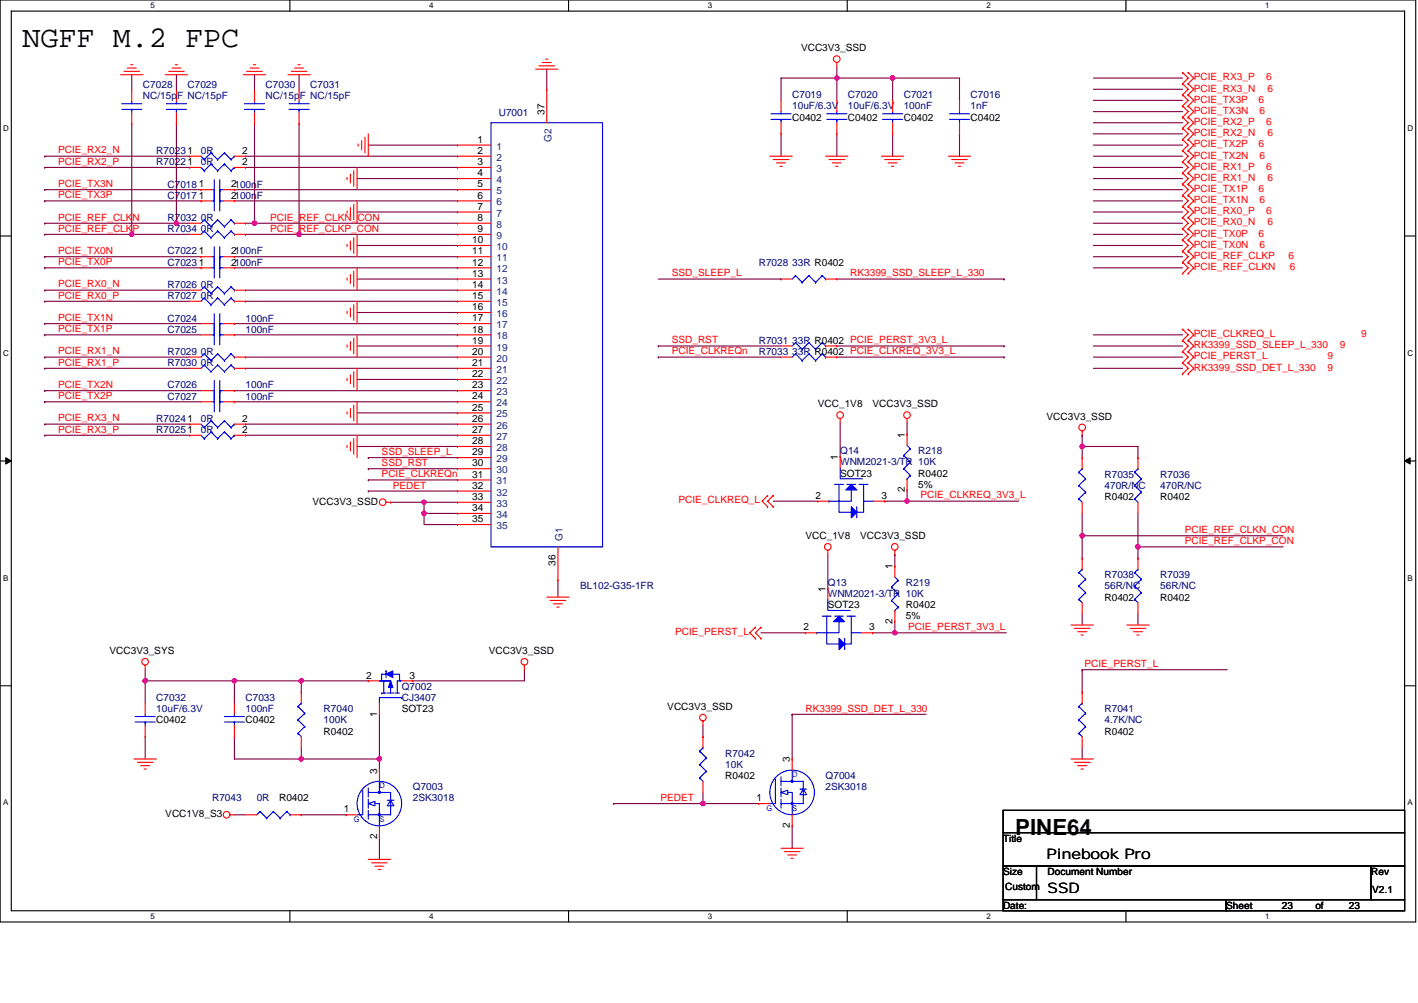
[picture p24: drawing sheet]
<svg xmlns="http://www.w3.org/2000/svg" width="297mm" height="210mm" viewBox="0 0 297 210" stroke-linecap="round" stroke-linejoin="round" font-family="sans-serif">
<defs><g id="words">
<text font-size="6.3" x="4.7" y="9.9">NGFF M.2 FPC</text>
<text font-size="4.7" x="212.7" y="174.9">PINE64</text>
<g font-size="3">
<text x="219.2" y="179.7">Pinebook Pro</text>
<text x="219.5" y="187">SSD</text>
</g>
<g font-size="2.1">
<text x="167.8" y="10.8">VCC3V3_SSD</text>
<text x="100.1" y="29.9">1</text>
<text x="114" y="24.1" transform="rotate(-90 114 24.1)">37</text>
<text x="165.9" y="25.3">C0402</text>
<text x="177.6" y="25.3">C0402</text>
<text x="189.3" y="25.3">C0402</text>
<text x="203.3" y="25.3">C0402</text>
<text x="50.7" y="34.6">2</text>
<text x="50.7" y="32.2">2</text>
<text x="100.1" y="32.2">2</text>
<text x="100.1" y="34.6">3</text>
<text x="48.4" y="39.2">2100nF</text>
<text x="48.4" y="41.6">2100nF</text>
<text x="100.1" y="36.9">4</text>
<text x="100.1" y="39.2">5</text>
<text x="100.1" y="41.6">6</text>
<text x="100.1" y="43.9">7</text>
<text x="100.1" y="46.2">8</text>
<text x="48.4" y="53.3">2100nF</text>
<text x="98.9" y="50.9">10</text>
<text x="98.9" y="53.3">11</text>
<text x="100.1" y="48.6">9</text>
<text x="48.4" y="55.6">2100nF</text>
<text x="98.9" y="55.6">12</text>
<text x="98.9" y="57.9">13</text>
<text x="98.9" y="60.3">14</text>
<text x="98.9" y="62.6">15</text>
<text x="98.9" y="64.9">16</text>
<text x="98.9" y="67.3">17</text>
<text x="98.9" y="69.6">18</text>
<text x="98.9" y="71.9">19</text>
<text x="98.9" y="74.3">20</text>
<text x="98.9" y="76.6">21</text>
<text x="98.9" y="79">22</text>
<text x="98.9" y="81.3">23</text>
<text x="98.9" y="83.6">24</text>
<text x="50.7" y="88.3">2</text>
<text x="98.9" y="86">25</text>
<text x="98.9" y="88.3">26</text>
<text x="171.3" y="85.3">VCC_1V8</text>
<text x="182.8" y="85.3">VCC3V3_SSD</text>
<text x="219.2" y="87.9">VCC3V3_SSD</text>
<text x="50.7" y="90.6">2</text>
<text x="98.9" y="93">28</text>
<text x="98.9" y="95.3">29</text>
<text x="98.9" y="90.6">27</text>
<text x="189.5" y="91.6" transform="rotate(-90 189.5 91.6)">1</text>
<text x="98.9" y="100">31</text>
<text x="98.9" y="97.6">30</text>
<text x="175.5" y="96.3" transform="rotate(-90 175.5 96.3)">1</text>
<text x="176" y="99.8">SOT23</text>
<text x="192.4" y="99.8">R0402</text>
<text x="65.5" y="105.6">VCC3V3_SSD</text>
<text x="98.9" y="107">34</text>
<text x="98.9" y="104.7">33</text>
<text x="98.9" y="102.3">32</text>
<text x="170.9" y="104.4">2</text>
<text x="184.6" y="104.4">3</text>
<text x="189.5" y="103" transform="rotate(-90 189.5 103)">2</text>
<text x="192.4" y="102.1">5%</text>
<text x="231.4" y="104.7">R0402</text>
<text x="243.1" y="104.7">R0402</text>
<text x="98.9" y="109.3">35</text>
<text x="168.7" y="112.9">VCC_1V8</text>
<text x="180.2" y="112.9">VCC3V3_SSD</text>
<text x="116.4" y="118.4" transform="rotate(-90 116.4 118.4)">36</text>
<text x="187" y="119.2" transform="rotate(-90 187 119.2)">1</text>
<text x="172.9" y="123.8" transform="rotate(-90 172.9 123.8)">1</text>
<text x="231.4" y="125.7">R0402</text>
<text x="243.1" y="125.7">R0402</text>
<text x="168.3" y="132">2</text>
<text x="173.4" y="127.4">SOT23</text>
<text x="182.1" y="132">3</text>
<text x="187" y="130.6" transform="rotate(-90 187 130.6)">2</text>
<text x="189.8" y="127.4">R0402</text>
<text x="189.8" y="129.7">5%</text>
<text x="22.9" y="136.9">VCC3V3_SYS</text>
<text x="102.4" y="136.9">VCC3V3_SSD</text>
<text x="76.7" y="142">2</text>
<text x="85.8" y="142">3</text>
<text x="84.2" y="149.1">SOT23</text>
<text x="139.8" y="148.6">VCC3V3_SSD</text>
<text x="32.7" y="151.4">C0402</text>
<text x="51.4" y="151.4">C0402</text>
<text x="67.8" y="153.8">R0402</text>
<text x="79" y="150" transform="rotate(-90 79 150)">1</text>
<text x="231.4" y="153.8">R0402</text>
<text x="79" y="161.9" transform="rotate(-90 79 161.9)">3</text>
<text x="165.5" y="159.6" transform="rotate(-90 165.5 159.6)">3</text>
<text x="58.5" y="167.8">R0402</text>
<text x="151.9" y="163.1">R0402</text>
<text x="158.5" y="167.7">1</text>
<text x="34.6" y="171.1">VCC1V8_S3</text>
<text x="72" y="170.1">1</text>
<text x="165.5" y="173.4" transform="rotate(-90 165.5 173.4)">2</text>
<text x="79" y="175.7" transform="rotate(-90 79 175.7)">2</text>
<text x="210.1" y="176.2">Title</text>
<text x="210.1" y="183.2">Size</text>
<text x="219.5" y="183.2">Document Number</text>
<text x="287.2" y="183.2">Rev</text>
<text x="210.1" y="190.2">Date:</text>
<text x="210.6" y="186.2">Custom</text>
<text x="256.9" y="190.2">Sheet</text>
<text x="268.5" y="190.2">23</text>
<text x="275.5" y="190.2">of</text>
<text x="282.5" y="190.2">23</text>
<text x="287.5" y="186.9">V2.1</text>
</g>
<g font-size="2.1" fill="#f00">
<text x="250.1" y="16.8">PCIE_RX3_P</text>
<text x="265.3" y="16.8">6</text>
<text x="250.1" y="23.8">PCIE_TX3N</text>
<text x="250.1" y="21.5">PCIE_TX3P</text>
<text x="250.1" y="19.2">PCIE_RX3_N</text>
<text x="263.6" y="21.5">6</text>
<text x="263.9" y="23.8">6</text>
<text x="265.5" y="19.2">6</text>
<text x="250.1" y="28.5">PCIE_RX2_N</text>
<text x="250.1" y="26.2">PCIE_RX2_P</text>
<text x="265.3" y="26.2">6</text>
<text x="265.5" y="28.5">6</text>
<text x="12.2" y="32.1">PCIE_RX2_N</text>
<text x="12.2" y="34.5">PCIE_RX2_P</text>
<text x="250.1" y="33.2">PCIE_TX2N</text>
<text x="250.1" y="30.9">PCIE_TX2P</text>
<text x="250.1" y="35.5">PCIE_RX1_P</text>
<text x="263.6" y="30.9">6</text>
<text x="263.9" y="33.2">6</text>
<text x="265.3" y="35.5">6</text>
<text x="12.2" y="39.1">PCIE_TX3N</text>
<text x="12.2" y="41.5">PCIE_TX3P</text>
<text x="250.1" y="40.2">PCIE_TX1P</text>
<text x="250.1" y="37.9">PCIE_RX1_N</text>
<text x="263.6" y="40.2">6</text>
<text x="265.5" y="37.9">6</text>
<text x="12.2" y="46.2">PCIE_REF_CLKN</text>
<text x="56.6" y="46.2">PCIE_REF_CLKN_CON</text>
<text x="250.1" y="47.2">PCIE_RX0_N</text>
<text x="250.1" y="44.9">PCIE_RX0_P</text>
<text x="250.1" y="42.5">PCIE_TX1N</text>
<text x="263.9" y="42.5">6</text>
<text x="265.3" y="44.9">6</text>
<text x="265.5" y="47.2">6</text>
<text x="12.2" y="53.2">PCIE_TX0N</text>
<text x="12.2" y="48.5">PCIE_REF_CLKP</text>
<text x="56.6" y="48.5">PCIE_REF_CLKP_CON</text>
<text x="250.1" y="51.9">PCIE_TX0N</text>
<text x="250.1" y="49.6">PCIE_TX0P</text>
<text x="263.6" y="49.6">6</text>
<text x="263.9" y="51.9">6</text>
<text x="12.2" y="55.5">PCIE_TX0P</text>
<text x="140.7" y="57.8">SSD_SLEEP_L</text>
<text x="178.1" y="57.8">RK3399_SSD_SLEEP_L_330</text>
<text x="250.1" y="56.6">PCIE_REF_CLKN</text>
<text x="250.1" y="54.2">PCIE_REF_CLKP</text>
<text x="269.9" y="54.2">6</text>
<text x="270.2" y="56.6">6</text>
<text x="12.2" y="60.2">PCIE_RX0_N</text>
<text x="12.2" y="62.5">PCIE_RX0_P</text>
<text x="12.2" y="67.2">PCIE_TX1N</text>
<text x="12.2" y="69.5">PCIE_TX1P</text>
<text x="140.7" y="71.9">SSD_RST</text>
<text x="250.1" y="70.6">PCIE_CLKREQ_L</text>
<text x="285.1" y="70.6">9</text>
<text x="12.2" y="76.5">PCIE_RX1_P</text>
<text x="12.2" y="74.2">PCIE_RX1_N</text>
<text x="140.7" y="74.2">PCIE_CLKREQn</text>
<text x="250.1" y="72.9">RK3399_SSD_SLEEP_L_330</text>
<text x="250.1" y="75.2">PCIE_PERST_L</text>
<text x="250.1" y="77.6">RK3399_SSD_DET_L_330</text>
<text x="278.1" y="77.6">9</text>
<text x="278.1" y="75.2">9</text>
<text x="280.7" y="72.9">9</text>
<text x="12.2" y="81.2">PCIE_TX2N</text>
<text x="12.2" y="83.5">PCIE_TX2P</text>
<text x="12.2" y="88.2">PCIE_RX3_N</text>
<text x="12.2" y="90.6">PCIE_RX3_P</text>
<text x="79.9" y="95.2">SSD_SLEEP_L</text>
<text x="79.9" y="97.6">SSD_RST</text>
<text x="79.9" y="99.9">PCIE_CLKREQn</text>
<text x="82.3" y="102.3">PEDET</text>
<text x="142.1" y="105.4">PCIE_CLKREQ_L</text>
<text x="192.8" y="104.4">PCIE_CLKREQ_3V3_L</text>
<text x="248.2" y="111.6">PCIE_REF_CLKN_CON</text>
<text x="248.2" y="113.9">PCIE_REF_CLKP_CON</text>
<text x="190.2" y="131.9">PCIE_PERST_3V3_L</text>
<text x="141.4" y="133">PCIE_PERST_L</text>
<text x="227.2" y="139.6">PCIE_PERST_L</text>
<text x="168.7" y="149">RK3399_SSD_DET_L_330</text>
<text x="138.4" y="167.8">PEDET</text>
</g>
<g font-size="2.1" fill="#000080">
<text x="29.9" y="18.5">C7028</text>
<text x="29.9" y="20.8">NC/15pF NC/15pF</text>
<text x="39.3" y="18.5">C7029</text>
<text x="55.6" y="18.5">C7030</text>
<text x="55.6" y="20.8">NC/15pF NC/15pF</text>
<text x="65" y="18.5">C7031</text>
<text x="165.9" y="20.6">C7019</text>
<text x="165.9" y="22.9">10uF/6.3V</text>
<text x="177.6" y="20.6">C7020</text>
<text x="177.6" y="22.9">10uF/6.3V</text>
<text x="189.3" y="20.6">C7021</text>
<text x="189.3" y="22.9">100nF</text>
<text x="203.3" y="20.6">C7016</text>
<text x="203.3" y="22.9">1nF</text>
<text x="104.5" y="24.3">U7001</text>
<text x="32.7" y="34.6">R70221</text>
<text x="32.7" y="32.3">R70231</text>
<text x="42.1" y="34.6">0R</text>
<text x="42.1" y="32.3">0R</text>
<text x="35.1" y="39.3">C70181</text>
<text x="35.1" y="41.6">C70171</text>
<text x="35.1" y="46.3">R7032 0R</text>
<text x="35.1" y="53.3">C70221</text>
<text x="35.1" y="48.6">R7034 0R</text>
<text x="35.1" y="55.6">C70231</text>
<text x="158.9" y="55.6">R7028 33R R0402</text>
<text x="35.1" y="60.3">R7026 0R</text>
<text x="35.1" y="62.6">R7027 0R</text>
<text x="35.1" y="69.6">C7025</text>
<text x="35.1" y="67.3">C7024</text>
<text x="51.4" y="69.6">100nF</text>
<text x="51.4" y="67.3">100nF</text>
<text x="158.9" y="72">R7031 33R R0402 PCIE_PERST_3V3_L</text>
<text x="35.1" y="76.6">R7030 0R</text>
<text x="35.1" y="74.3">R7029 0R</text>
<text x="158.9" y="74.3">R7033 33R R0402 PCIE_CLKREQ_3V3_L</text>
<text x="35.1" y="83.7">C7027</text>
<text x="35.1" y="81.3">C7026</text>
<text x="51.4" y="83.7">100nF</text>
<text x="51.4" y="81.3">100nF</text>
<text x="32.7" y="88.3">R70241</text>
<text x="42.1" y="88.3">0R</text>
<text x="32.7" y="90.7">R70251</text>
<text x="42.1" y="90.7">0R</text>
<text x="176" y="95.1">Q14</text>
<text x="192.4" y="95.1">R218</text>
<text x="176" y="97.5">WNM2021-3/TR 10K</text>
<text x="231.4" y="100">R7035</text>
<text x="243.1" y="100">R7036</text>
<text x="231.4" y="102.4">470R/NC</text>
<text x="243.1" y="102.4">470R/NC</text>
<text x="121.5" y="123.4">BL102-G35-1FR</text>
<text x="173.4" y="122.7">Q13</text>
<text x="173.4" y="125">WNM2021-3/TR 10K</text>
<text x="189.8" y="122.7">R219</text>
<text x="231.4" y="121.1">R7038</text>
<text x="231.4" y="123.4">56R/NC</text>
<text x="243.1" y="121.1">R7039</text>
<text x="243.1" y="123.4">56R/NC</text>
<text x="32.7" y="146.7">C7032</text>
<text x="32.7" y="149.1">10uF/6.3V</text>
<text x="51.4" y="146.7">C7033</text>
<text x="51.4" y="149.1">100nF</text>
<text x="67.8" y="149.1">R7040</text>
<text x="84.2" y="144.4">Q7002</text>
<text x="84.2" y="146.7">CJ3407</text>
<text x="231.4" y="149.1">R7041</text>
<text x="67.8" y="151.4">100K</text>
<text x="231.4" y="151.4">4.7K/NC</text>
<text x="151.9" y="158.4">R7042</text>
<text x="151.9" y="160.8">10K</text>
<text x="44.4" y="167.8">R7043</text>
<text x="53.8" y="167.8">0R</text>
<text x="86.5" y="165.5">Q7003</text>
<text x="86.5" y="167.8">2SK3018</text>
<text x="172.9" y="163.1">Q7004</text>
<text x="172.9" y="165.5">2SK3018</text>
</g>
<g font-size="2.1" fill="#004080">
<text x="115.5" y="29.7" transform="rotate(-90 115.5 29.7)">G2</text>
<text x="104" y="33.7">2</text>
<text x="104" y="31.3">1</text>
<text x="104" y="36">3</text>
<text x="104" y="38.3">4</text>
<text x="104" y="40.7">5</text>
<text x="104" y="43">6</text>
<text x="104" y="45.3">7</text>
<text x="104" y="47.7">8</text>
<text x="104" y="50">9</text>
<text x="104" y="52.3">10</text>
<text x="104" y="54.7">11</text>
<text x="104" y="57">12</text>
<text x="104" y="59.4">13</text>
<text x="104" y="61.7">14</text>
<text x="104" y="64">15</text>
<text x="104" y="66.4">16</text>
<text x="104" y="68.7">17</text>
<text x="104" y="71.1">18</text>
<text x="104" y="73.4">19</text>
<text x="104" y="75.7">20</text>
<text x="104" y="78.1">21</text>
<text x="104" y="80.4">22</text>
<text x="104" y="82.7">23</text>
<text x="104" y="85.1">24</text>
<text x="104" y="87.4">25</text>
<text x="104" y="89.7">26</text>
<text x="104" y="94.4">28</text>
<text x="104" y="92.1">27</text>
<text x="104" y="101.4">31</text>
<text x="104" y="99.1">30</text>
<text x="104" y="96.8">29</text>
<text x="104" y="106.1">33</text>
<text x="104" y="103.8">32</text>
<text x="104" y="108.4">34</text>
<text x="104" y="110.8">35</text>
<text x="117.9" y="113.3" transform="rotate(-90 117.9 113.3)">G1</text>
</g>
<g font-size="1.7">
<text x="31.5" y="1.7">5</text>
<text x="89.9" y="1.7">4</text>
<text x="148.3" y="1.7">3</text>
<text x="206.6" y="1.7">2</text>
<text x="265" y="1.7">1</text>
<text x=".6" y="27.4">D</text>
<text x="294.8" y="27.4">D</text>
<text x=".6" y="74.4">C</text>
<text x="294.8" y="74.4">C</text>
<text x=".6" y="121.5">B</text>
<text x="294.8" y="121.5">B</text>
<text x=".6" y="168.6">A</text>
<text x="294.8" y="168.6">A</text>
<text x="31.5" y="192.4">5</text>
<text x="89.9" y="192.4">4</text>
<text x="148.3" y="192.4">3</text>
<text x="206.6" y="192.4">2</text>
<text x="265" y="192.4">1</text>
</g>
<g font-size="1.6" fill="#00f">
<text x="79.5" y="165.1">D</text>
<text x="165.9" y="162.7">D</text>
<text x="74.1" y="172.1">G</text>
<text x="79.5" y="172.1">S</text>
<text x="160.6" y="169.7">G</text>
<text x="165.9" y="169.7">S</text>
</g>
</g></defs>
<path d="M0 0h296.6v193h-296.6zM2.4 2.3h291.8v188.4h-291.8z" fill="none" stroke="#000" stroke-width=".23"/>
<g fill="#fff">
<path d="M31.5 .2h1v1.9h-1z"/>
<path d="M31.5 190.9h1v1.9h-1z"/>
</g>
<path d="M60.7 0v2.3M60.7 190.7v2.3" fill="none" stroke="#000" stroke-width=".23"/>
<g fill="#fff">
<path d="M89.9 .2h.9v1.9h-.9z"/>
<path d="M89.9 190.9h.9v1.9h-.9z"/>
</g>
<path d="M119.1 0v2.3M119.1 190.7v2.3" fill="none" stroke="#000" stroke-width=".23"/>
<g fill="#fff">
<path d="M148.3 .2h.9v1.9h-.9z"/>
<path d="M148.3 190.9h.9v1.9h-.9z"/>
</g>
<path d="M177.5 0v2.3M177.5 190.7v2.3" fill="none" stroke="#000" stroke-width=".23"/>
<g fill="#fff">
<path d="M206.6 .2h1v1.9h-1z"/>
<path d="M206.6 190.9h1v1.9h-1z"/>
</g>
<path d="M235.9 0v2.3M235.9 190.7v2.3" fill="none" stroke="#000" stroke-width=".23"/>
<g fill="#fff">
<path d="M265 .2h1v1.9h-1z"/>
<path d="M265 190.9h1v1.9h-1z"/>
<path d="M.6 25.9h1.2v1.8h-1.2z"/>
<path d="M294.8 25.9h1.2v1.8h-1.2z"/>
<path d="M.6 72.9h1.2v1.9h-1.2z"/>
<path d="M294.8 72.9h1.2v1.9h-1.2z"/>
</g>
<path d="M0 49.4h2.4M294.2 49.4h2.4" fill="none" stroke="#000" stroke-width=".23"/>
<g fill="#fff">
<path d="M.6 120h1.2v1.9h-1.2z"/>
<path d="M294.8 120h1.1v1.9h-1.1z"/>
</g>
<path d="M0 96.5h2.4M294.2 96.5h2.4" fill="none" stroke="#000" stroke-width=".23"/>
<path d="M1.2 95.8l1.2 .7-1.2 .7zM294.2 96.5l1.2-.7v1.4z" fill="#000" stroke="#000" stroke-width=".21"/>
<g fill="#fff">
<path d="M.6 167.1h1.2v1.9h-1.2z"/>
<path d="M294.8 167.1h1.1v1.9h-1.1z"/>
</g>
<path d="M0 143.6h2.4M294.2 143.6h2.4M210.1 169.7h84.1v4.6h-84.1zM210.1 174.3h84.1v7h-84.1zM210.1 181.3h7v7h-7zM210.1 188.3h46.8v2.4h-46.8zM217.1 181.3h70.1v7h-70.1zM256.9 188.3h37.3v2.4h-37.3zM287.2 181.3h7v7h-7z" fill="none" stroke="#000" stroke-width=".23"/>
<g fill="none" stroke="#800040" stroke-width=".23">
<path d="M27.6 15.6v3.3M37 15.6v3.3M53.3 15.6v3.3M62.7 15.6v3.3M114.5 14.5v4.2M175.3 14v2.3M175.3 16.3v4.7M175.3 16.3h25.7v4.7M175.3 16.3h-11.7v4.7M175.3 16.3h.1M187 16.3v4.7M187 16.3h.1"/>
<path d="M229 16.3h18.7M229 18.7h18.7M9.4 39.7h.1M9.4 32.7h.1M9.4 35.1h.1M9.4 39.7h32.7M9.4 32.7h30.3M9.4 35.1h30.3M27.6 25.9v23.2M37 25.9v20.8M49.1 39.7h46.7M51.4 32.7h44.4"/>
<path d="M51.4 35.1h44.4M53.3 25.9v20.8M62.7 25.9v23.2M74.8 37.4h21M77.1 30.4h18.7M163.6 28v4.7M175.3 28v4.7M187 28v4.7M201 28v4.7M229 30.4h18.7M229 32.7h18.7M229 25.7h18.7"/>
<path d="M229 28h18.7M229 21h18.7M229 23.4h18.7M229 39.7h18.7M229 35.1h18.7M229 37.4h18.7M9.4 42.1h.1M9.4 53.7h.1M9.4 56.1h.1M9.4 49.1h.1M9.4 46.7h.1M9.4 42.1h32.7"/>
<path d="M9.4 53.7h32.7M9.4 56.1h32.7M9.4 49.1h30.3M9.4 46.7h30.3M27.6 49.1h.1M37 46.7h.1M49.1 42.1h46.7M49.1 53.7h46.7M49.1 56.1h46.7M51.4 46.7h1.9M51.4 49.1h.1M51.4 49.1h44.4"/>
<path d="M53.3 46.7h.1M53.3 46.7h42.5M62.7 49.1h.1M74.8 44.4h21M74.8 51.4h21M74.8 58.4h21M137.9 58.4h25.7M163.6 58.4h.1M175.3 58.4h35.1M210.4 58.4h.1M229 49.1h18.7M229 51.4h18.7"/>
<path d="M229 44.4h18.7M229 46.7h18.7M229 42.1h18.7M229 53.7h18.7M229 56.1h18.7M9.4 67.8h.1M9.4 70.1h.1M9.4 77.1h.1M9.4 74.8h.1M9.4 60.7h.1M9.4 63.1h.1M9.4 67.8h32.7"/>
<path d="M9.4 70.1h32.7M9.4 77.1h30.3M9.4 74.8h30.3M9.4 60.7h30.3M9.4 63.1h30.3M49.1 67.8h46.7M49.1 70.1h46.7M51.4 74.8h44.4M51.4 77.1h44.4M51.4 60.7h44.4M51.4 63.1h44.4M74.8 65.4h21"/>
<path d="M74.8 72.4h21M74.8 79.4h21M137.9 72.4h.1M137.9 74.8h.1M137.9 74.8h25.7M137.9 72.4h25.7M175.3 74.8h35.1M175.3 72.4h35.1M210.4 72.4h.1M210.4 74.8h.1M229 70.1h18.7M229 72.4h18.7"/>
<path d="M229 74.8h18.7M229 77.1h18.7M9.4 81.8h.1M9.4 84.1h.1M9.4 91.1h.1M9.4 88.8h.1M9.4 81.8h32.7M9.4 84.1h32.7M9.4 91.1h30.3M9.4 88.8h30.3M49.1 81.8h46.7M49.1 84.1h46.7"/>
<path d="M51.4 88.8h44.4M51.4 91.1h44.4M74.8 86.4h21M74.8 93.5h21M77.1 95.8h.1M77.1 98.1h.1M77.1 95.8h18.7M77.1 98.1h18.7M176 88.6v7M190 88.6v2.3M226.7 91.1h.1M226.7 93.5h11.7v2.3"/>
<path d="M226.7 93.5v2.3M226.7 91.1v2.4M77.1 100.5h.1M77.1 102.8h.1M77.1 100.5h18.7M77.1 102.8h18.7M81.8 105.2h.1M81.8 105.2h7M88.8 105.2h7M88.8 105.2v2.3h7M88.8 105.2h.1M88.8 107.5v2.3h7"/>
<path d="M162 104.9h9.3M173.4 116.1v7M185.3 104.9h.1M185.3 104.9h28.1M187.4 116.1h.1M187.4 116.1v2.4M190 104.9h.1M190 102.6v2.3M226.7 107.5v4.7M226.7 112.2h.1M226.7 112.2v4.6M226.7 112.2h42.1"/>
<path d="M238.4 107.5v7M238.4 114.5h.1M238.4 114.5v2.3M238.4 114.5h30.4M116.9 121.5v3.5M159.4 132.5h9.3M182.8 132.5h.1M182.8 132.5h28M187.4 130.2v2.3M187.4 132.5h.1M226.7 128.5v2.4M238.4 128.5v2.4"/>
<path d="M30.4 142.5h18.7M30.4 140.2v2.3M30.4 154.2v4.7M30.4 142.5h.1M30.4 142.5v4.7M49.1 142.5h.1M49.1 154.2v4.7h14M49.1 142.5h14M49.1 142.5v4.7M63.1 142.5v2.4M63.1 142.5h.1M63.1 156.5v2.4"/>
<path d="M63.1 158.9h.1M63.1 142.5h14M63.1 158.9h16.4M79.5 149.5v9.4M79.5 158.9v2.3M109.9 140.2v2.3h-23.4M147.3 151.9v2.3M165.9 149.5v9.4M165.9 149.5h.1M165.9 149.5h28.1M226.7 140.2h.1M226.7 140.2h30.4"/>
<path d="M226.7 156.5v2.4M226.7 140.2v4.7M49.1 170.6h2.3M63.1 170.6h9.4M79.5 175.3v4.6M128.6 168.2h.1M128.6 168.2h30.3M147.3 165.9v2.3M147.3 168.2h.1M165.9 172.9v4.7"/>
</g>
<g fill="#f0f" stroke="#f0f" stroke-width=".23">
<circle cx="49.1" cy="142.5" r=".46"/>
<circle cx="63.1" cy="142.5" r=".46"/>
<circle cx="79.5" cy="158.9" r=".46"/>
<circle cx="63.1" cy="158.9" r=".46"/>
<circle cx="30.4" cy="142.5" r=".46"/>
<circle cx="175.3" cy="16.3" r=".46"/>
<circle cx="187" cy="16.3" r=".46"/>
<circle cx="147.2" cy="168.2" r=".46"/>
<circle cx="226.7" cy="93.5" r=".46"/>
<circle cx="226.7" cy="112.1" r=".46"/>
<circle cx="238.4" cy="114.5" r=".46"/>
<circle cx="88.8" cy="107.5" r=".46"/>
<circle cx="88.8" cy="105.1" r=".46"/>
<circle cx="36.9" cy="46.7" r=".46"/>
<circle cx="27.6" cy="49.1" r=".46"/>
<circle cx="53.3" cy="46.7" r=".46"/>
<circle cx="62.6" cy="49.1" r=".46"/>
<circle cx="190" cy="104.9" r=".46"/>
<circle cx="187.4" cy="132.5" r=".46"/>
</g>
<g fill="none" stroke="#f00" stroke-width=".23">
<path d="M25.3 15.6h4.6M26 14.9h3.2M26.7 14.2h1.8M27.4 13.5h.4M27.6 18.9v2.4M34.6 15.6h4.7M35.3 14.9h3.3M36 14.2h1.9M36.7 13.5h.5M37 18.9v2.4M51 15.6h4.6M51.7 14.9h3.2"/>
<path d="M52.4 14.2h1.8M53.1 13.5h.4M53.3 18.9v2.4M60.3 15.6h4.7M61 14.9h3.3M61.7 14.2h1.9M62.4 13.5h.5M62.7 18.9v2.4M112.2 14.5h4.7M112.9 13.8h3.3M113.6 13.1h1.9M114.3 12.4h.5"/>
<path d="M114.5 18.7h.1M114.5 18.7v7M175.3 13.1v.9M247.7 19.9h.1M247.7 17.5h.1M247.7 15.2h.1M247.7 19.9l1.2 1.1-1.2 1.2M247.7 17.5l1.2 1.2-1.2 1.2M247.7 15.2l1.2 1.1-1.2 1.2M248.9 19.9h.1M248.9 17.5h.1M248.9 15.2h.1"/>
<path d="M248.9 19.9l1.2 1.1-1.2 1.2M248.9 17.5l1.2 1.2-1.2 1.2M248.9 15.2l1.2 1.1-1.2 1.2M27.6 25.9h.1M27.6 23.6v2.3M37 25.9h.1M37 23.6v2.3M39.7 35.1h.1M39.7 32.7h.1M39.7 35.1h2.4M39.7 32.7h2.4M42.1 39.7h.1"/>
<path d="M42.1 39.7h2.3M46.8 39.7h2.3M49.1 39.7h.1M49.1 35.1h2.3M49.1 32.7h2.3M51.4 35.1h.1M51.4 32.7h.1M53.3 25.9h.1M53.3 23.6v2.3M62.7 25.9h.1M62.7 23.6v2.3M72.7 37.1v.5"/>
<path d="M73.4 36.4v1.9M74.1 35.8v3.2M74.8 35.1v4.6M75 30.1v.5M75.8 29.4v1.9M76.5 28.7v3.3M77.1 28v4.7M95.8 32.7h.1M95.8 35.1h.1M95.8 37.4h.1M95.8 39.7h.1M95.8 30.4h.1"/>
<path d="M95.8 35.1h7M95.8 32.7h7M95.8 37.4h7M95.8 39.7h7M95.8 30.4h7M161.3 32.7h4.6M162 33.4h3.2M162.7 34.1h1.8M163.4 34.8h.4M163.6 21v2.4M163.6 28h.1M163.6 25.7v2.3"/>
<path d="M172.9 32.7h4.7M173.6 33.4h3.3M174.3 34.1h1.9M175.1 34.8h.4M175.3 21v2.4M175.3 28h.1M175.3 25.7v2.3M184.6 32.7h4.7M185.3 33.4h3.3M186 34.1h1.9M186.7 34.8h.5M187 21v2.4"/>
<path d="M187 28h.1M187 25.7v2.3M198.7 32.7h4.6M199.4 33.4h3.2M200.1 34.1h1.8M200.8 34.8h.4M201 21v2.4M201 28h.1M201 25.7v2.3M247.7 33.9h.1M247.7 31.5h.1M247.7 29.2h.1"/>
<path d="M247.7 26.9h.1M247.7 24.5h.1M247.7 22.2h.1M247.7 38.5h.1M247.7 36.2h.1M247.7 31.5l1.2 1.2-1.2 1.2M247.7 29.2l1.2 1.2-1.2 1.1M247.7 26.9l1.2 1.1-1.2 1.2M247.7 24.5l1.2 1.2-1.2 1.2M247.7 22.2l1.2 1.2-1.2 1.1M247.7 38.5l1.2 1.2-1.2 1.2M247.7 36.2l1.2 1.2-1.2 1.1"/>
<path d="M247.7 33.9l1.2 1.2-1.2 1.1M248.9 33.9h.1M248.9 31.5h.1M248.9 29.2h.1M248.9 26.9h.1M248.9 24.5h.1M248.9 22.2h.1M248.9 38.5h.1M248.9 36.2h.1M248.9 31.5l1.2 1.2-1.2 1.2M248.9 29.2l1.2 1.2-1.2 1.1M248.9 26.9l1.2 1.1-1.2 1.2"/>
<path d="M248.9 24.5l1.2 1.2-1.2 1.2M248.9 22.2l1.2 1.2-1.2 1.1M248.9 38.5l1.2 1.2-1.2 1.2M248.9 36.2l1.2 1.2-1.2 1.1M248.9 33.9l1.2 1.2-1.2 1.1M39.7 46.7h2.4M39.7 49.1h2.4M42.1 56.1h.1M42.1 53.7h.1M42.1 42.1h.1M42.1 56.1h2.3M42.1 42.1h2.3"/>
<path d="M42.1 53.7h2.3M46.8 56.1h2.3M46.8 42.1h2.3M46.8 53.7h2.3M49.1 56.1h.1M49.1 53.7h.1M49.1 42.1h.1M49.1 46.7h2.3M49.1 49.1h2.3M51.4 46.7h.1M51.4 49.1h.1M72.7 44.2v.4"/>
<path d="M72.7 51.2v.4M72.7 58.2v.5M73.4 43.5v1.8M73.4 50.5v1.8M73.4 57.5v1.9M74.1 42.8v3.2M74.1 49.8v3.2M74.1 56.8v3.2M74.8 42.1v4.6M74.8 49.1v4.6M74.8 56.1v4.6M95.8 42.1h.1"/>
<path d="M95.8 44.4h.1M95.8 46.7h.1M95.8 49.1h.1M95.8 51.4h.1M95.8 53.7h.1M95.8 56.1h.1M95.8 58.4h.1M95.8 56.1h7M95.8 42.1h7M95.8 44.4h7M95.8 46.7h7M95.8 49.1h7"/>
<path d="M95.8 51.4h7M95.8 53.7h7M95.8 58.4h7M163.6 58.4h2.3M172.9 58.4h2.4M175.3 58.4h.1M247.7 52.6h.1M247.7 50.2h.1M247.7 47.9h.1M247.7 45.6h.1M247.7 43.2h.1M247.7 40.9h.1"/>
<path d="M247.7 57.2h.1M247.7 54.9h.1M247.7 50.2l1.2 1.2-1.2 1.2M247.7 47.9l1.2 1.2-1.2 1.1M247.7 45.6l1.2 1.1-1.2 1.2M247.7 43.2l1.2 1.2-1.2 1.2M247.7 40.9l1.2 1.2-1.2 1.1M247.7 54.9l1.2 1.2-1.2 1.1M247.7 52.6l1.2 1.1-1.2 1.2M248.9 52.6h.1M248.9 50.2h.1M248.9 47.9h.1"/>
<path d="M248.9 45.6h.1M248.9 43.2h.1M248.9 40.9h.1M248.9 57.2h.1M248.9 54.9h.1M248.9 50.2l1.2 1.2-1.2 1.2M248.9 47.9l1.2 1.2-1.2 1.1M248.9 45.6l1.2 1.1-1.2 1.2M248.9 43.2l1.2 1.2-1.2 1.2M248.9 40.9l1.2 1.2-1.2 1.1M248.9 54.9l1.2 1.2-1.2 1.1M248.9 52.6l1.2 1.1-1.2 1.2"/>
<path d="M39.7 77.1h2.4M39.7 74.8h2.4M39.7 60.7h2.4M39.7 63.1h2.4M42.1 70.1h2.3M42.1 67.8h2.3M46.8 70.1h2.3M46.8 67.8h2.3M49.1 70.1h.1M49.1 67.8h.1M49.1 74.8h2.3M49.1 77.1h2.3"/>
<path d="M49.1 60.7h2.3M49.1 63.1h2.3M51.4 77.1h.1M51.4 74.8h.1M51.4 60.7h.1M51.4 63.1h.1M72.7 65.2v.5M72.7 72.2v.5M72.7 79.2v.5M73.4 64.5v1.9M73.4 71.5v1.9M73.4 78.5v1.9"/>
<path d="M74.1 63.8v3.3M74.1 70.8v3.3M74.1 77.8v3.3M74.8 63.1v4.7M74.8 70.1v4.7M74.8 77.1v4.7M95.8 60.7h.1M95.8 63.1h.1M95.8 65.4h.1M95.8 67.8h.1M95.8 70.1h.1M95.8 72.4h.1"/>
<path d="M95.8 74.8h.1M95.8 77.1h.1M95.8 79.4h.1M95.8 72.4h7M95.8 70.1h7M95.8 74.8h7M95.8 67.8h7M95.8 77.1h7M95.8 60.7h7M95.8 63.1h7M95.8 65.4h7M95.8 79.4h7"/>
<path d="M163.6 72.4h2.3M163.6 74.8h2.3M172.9 72.4h2.4M172.9 74.8h2.4M175.3 72.4h.1M175.3 74.8h.1M247.7 71.3h.1M247.7 68.9h.1M247.7 73.6h.1M247.7 75.9h.1M247.7 78.3h.1M247.7 68.9l1.2 1.2-1.2 1.2"/>
<path d="M247.7 71.3l1.2 1.1-1.2 1.2M247.7 73.6l1.2 1.2-1.2 1.1M247.7 75.9l1.2 1.2-1.2 1.2M248.9 71.3h.1M248.9 68.9h.1M248.9 73.6h.1M248.9 75.9h.1M248.9 78.3h.1M248.9 68.9l1.2 1.2-1.2 1.2M248.9 71.3l1.2 1.1-1.2 1.2M248.9 73.6l1.2 1.2-1.2 1.1M248.9 75.9l1.2 1.2-1.2 1.2"/>
<path d="M39.7 88.8h.1M39.7 91.1h.1M39.7 88.8h2.4M39.7 91.1h2.4M42.1 84.1h2.3M42.1 81.8h2.3M46.8 84.1h2.3M46.8 81.8h2.3M49.1 84.1h.1M49.1 81.8h.1M49.1 88.8h2.3M49.1 91.1h2.3"/>
<path d="M51.4 88.8h.1M51.4 91.1h.1M72.7 86.2v.5M72.7 93.2v.5M73.4 85.5v1.9M73.4 92.5v1.9M74.1 84.8v3.3M74.1 91.8v3.3M74.8 84.1v4.7M74.8 91.1v4.7M95.8 93.5h.1M95.8 98.1h.1"/>
<path d="M95.8 95.8h.1M95.8 81.8h.1M95.8 84.1h.1M95.8 86.4h.1M95.8 88.8h.1M95.8 91.1h.1M95.8 84.1h7M95.8 88.8h7M95.8 93.5h7M95.8 98.1h7M95.8 95.8h7M95.8 81.8h7"/>
<path d="M95.8 86.4h7M95.8 91.1h7M176 87.6v1M176 95.6h.1M176 95.6v2.3M190 87.6v1M190 90.9h.1M190 90.9v2.3M226.7 90.2v.9M226.7 95.8h.1M226.7 95.8v2.3M238.4 95.8h.1"/>
<path d="M238.4 95.8v2.3M80.9 105.2h.9M95.8 107.5h.1M95.8 109.8h.1M95.8 105.2h.1M95.8 102.8h.1M95.8 100.5h.1M95.8 107.5h7M95.8 109.8h7M95.8 105.2h7M95.8 102.8h7M95.8 100.5h7"/>
<path d="M116.9 114.5v7M160.8 103.7h.1M160.8 106.1h.1M160.8 103.7l-1.2 1.2 1.2 1.2M162 103.7h.1M162 106.1h.1M162 103.7l-1.2 1.2 1.2 1.2M171.3 104.9h.1M171.3 104.9h2.3M173.4 115.2v.9M183 104.9h2.3M185.3 104.9h.1"/>
<path d="M187.4 115.2v.9M187.4 118.5h.1M187.4 118.5v2.3M190 102.6h.1M190 100.2v2.4M226.7 116.8h.1M226.7 105.2v2.3M226.7 116.8v2.4M238.4 116.8h.1M238.4 105.2v2.3M238.4 116.8v2.4M30.4 139.3v.9"/>
<path d="M109.9 139.3v.9M114.5 125h4.7M115.2 125.7h3.3M115.9 126.4h1.9M116.6 127.1h.5M116.9 121.5h.1M158.2 131.3h.1M158.2 133.6h.1M158.2 131.3l-1.1 1.2 1.1 1.1M159.4 131.3h.1M159.4 133.6h.1M159.4 131.3l-1.2 1.2 1.2 1.1"/>
<path d="M168.7 132.5h.1M168.7 132.5h2.4M173.4 123.1h.1M173.4 123.1v2.4M180.4 132.5h2.4M182.8 132.5h.1M187.4 130.2h.1M187.4 127.8v2.4M224.4 130.9h4.6M225.1 131.6h3.2M225.8 132.2h1.8M226.5 132.9h.4"/>
<path d="M226.7 126.2v2.3M236 130.9h4.7M236.7 131.6h3.3M237.4 132.2h1.9M238.1 132.9h.5M238.4 126.2v2.3M28.1 158.9h4.6M28.8 159.6h3.2M30.4 147.2v2.3M30.4 154.2h.1M30.4 151.9v2.3M49.1 147.2v2.3"/>
<path d="M49.1 154.2h.1M49.1 151.9v2.3M63.1 154.2v2.3M63.1 144.9h.1M63.1 144.9v2.3M77.1 142.5h.1M77.1 142.5h2.4M79.5 149.5h.1M79.5 147.2v2.3M84.2 142.5h2.3M86.5 142.5h.1M147.3 150.9v1"/>
<path d="M147.3 154.2h.1M147.3 154.2v2.3M165.9 158.9h.1M165.9 158.9v2.3M224.4 158.9h4.6M225.1 159.6h3.2M226.7 154.2v2.3M226.7 144.9h.1M226.7 144.9v2.3M29.5 160.3h1.8M30.2 161h.4M48.2 170.6h.9"/>
<path d="M51.4 170.6h2.4M60.8 170.6h2.3M63.1 170.6h.1M72.5 170.6h.1M72.5 170.6h2.3M77.1 179.9h4.7M79.5 161.2h.1M79.5 175.3h.1M79.5 161.2v2.4M79.5 172.9v2.4M147.3 163.6v2.3M158.9 168.2h.1"/>
<path d="M158.9 168.2h2.4M163.6 177.6h4.7M164.3 178.3h3.3M165 179h1.9M165.7 179.7h.5M165.9 172.9h.1M165.9 170.6v2.3M225.8 160.3h1.8M226.5 161h.4M77.8 180.6h3.3M78.5 181.3h1.9M79.2 182h.5"/>
<circle cx="175.3" cy="12.4" r=".7"/>
<circle cx="176" cy="86.9" r=".69"/>
<circle cx="190" cy="86.9" r=".7"/>
<circle cx="226.7" cy="89.5" r=".7"/>
<circle cx="80.2" cy="105.1" r=".69"/>
<circle cx="173.4" cy="114.5" r=".69"/>
<circle cx="187.4" cy="114.5" r=".69"/>
<circle cx="30.4" cy="138.5" r=".69"/>
<circle cx="109.9" cy="138.5" r=".7"/>
<circle cx="147.2" cy="150.2" r=".69"/>
<circle cx="47.5" cy="170.6" r=".69"/>
</g>
<g fill="none" stroke="#00f" stroke-width=".23">
<path d="M25.5 22.9h4.2M25.5 21.7h4.2M27.6 21.3v.4M27.6 22.9h.1M27.6 22.9v.7M34.9 22.9h4.1M34.9 21.7h4.1M37 21.3v.4M37 22.9h.1M37 22.9v.7M42.1 35.1l.7 .7M42.1 32.7l.7 .7"/>
<path d="M42.8 35.8h.1M42.8 33.4h.1M44.2 34.3h.1M44.2 32h.1M44.2 34.3l-1.4 1.5M44.2 34.3l1.4 1.5M44.2 32l-1.4 1.4M44.2 32l1.4 1.4M44.4 39.7h.5M44.9 37.6v4.2M44.9 39.9v4.3M45.6 35.8h.1"/>
<path d="M45.6 33.4h.1M46.1 37.6v4.2M46.1 39.7h.1M46.1 39.9v4.3M46.1 39.7h.7M47 34.3h.1M47 32h.1M47 34.3l-1.4 1.5M47 34.3l1.4 1.5M47 32l-1.4 1.4M47 32l1.4 1.4M48.4 35.8h.1"/>
<path d="M48.4 33.4h.1M49.1 35.1h.1M49.1 32.7h.1M49.1 35.1l-.7 .7M49.1 32.7l-.7 .7M51.2 22.9h4.2M51.2 21.7h4.2M53.3 21.3v.4M53.3 22.9h.1M53.3 22.9v.7M60.6 22.9h4.2M60.6 21.7h4.2"/>
<path d="M62.7 21.3v.4M62.7 22.9h.1M62.7 22.9v.7M102.8 25.7h23.4v88.8h-23.4zM161.5 25h4.2M161.5 23.8h4.2M163.6 23.4v.4M163.6 25h.1M163.6 25v.7M173.2 25h4.2M173.2 23.8h4.2M175.3 23.4v.4"/>
<path d="M175.3 25h.1M175.3 25v.7M184.9 25h4.2M184.9 23.8h4.2M187 23.4v.4M187 25h.1M187 25v.7M198.9 25h4.2M198.9 23.8h4.2M201 23.4v.4M201 25h.1M201 25v.7"/>
<path d="M42.8 46h.1M42.8 48.4h.1M42.8 46l-.7 .7M42.8 46l1.4 1.4M42.8 48.4l-.7 .7M42.8 48.4l1.4 1.4M44.2 47.4h.1M44.2 49.8h.1M44.4 56.1h.5M44.4 53.7h.5M44.4 42.1h.5M44.9 54v4.2"/>
<path d="M44.9 51.6v4.2M45.6 46h.1M45.6 48.4h.1M45.6 46l-1.4 1.4M45.6 46l1.4 1.4M45.6 48.4l-1.4 1.4M45.6 48.4l1.4 1.4M46.1 54v4.2M46.1 56.1h.1M46.1 51.6v4.2M46.1 53.7h.1M46.1 42.1h.1"/>
<path d="M46.1 56.1h.7M46.1 53.7h.7M46.1 42.1h.7M47 47.4h.1M47 49.8h.1M48.4 46h.1M48.4 48.4h.1M48.4 46l-1.4 1.4M48.4 46l.7 .7M48.4 48.4l-1.4 1.4M48.4 48.4l.7 .7M49.1 46.7h.1"/>
<path d="M49.1 49.1h.1M166.6 57.7h.1M166.6 57.7l-.7 .7M166.6 57.7l1.4 1.4M168 59.1h.1M169.5 57.7h.1M169.5 57.7l-1.5 1.4M169.5 57.7l1.4 1.4M170.9 59.1h.1M172.3 57.7h.1M172.3 57.7l-1.4 1.4M172.3 57.7l.6 .7"/>
<path d="M172.9 58.4h.1M42.8 76.4h.1M42.8 74.1h.1M42.8 60h.1M42.8 62.4h.1M42.8 76.4l-.7 .7M42.8 76.4l1.4 1.4M42.8 74.1l-.7 .7M42.8 74.1l1.4 1.4M42.8 60l-.7 .7M42.8 60l1.4 1.4M42.8 62.4l-.7 .7"/>
<path d="M42.8 62.4l1.4 1.4M44.2 77.8h.1M44.2 75.5h.1M44.2 61.4h.1M44.2 63.8h.1M44.4 70.1h.5M44.4 67.8h.5M44.9 68v4.2M44.9 65.7v4.2M44.9 79.7v4.2M45.6 76.4h.1M45.6 74.1h.1"/>
<path d="M45.6 60h.1M45.6 62.4h.1M45.6 76.4l-1.4 1.4M45.6 76.4l1.4 1.4M45.6 74.1l-1.4 1.4M45.6 74.1l1.4 1.4M45.6 60l-1.4 1.4M45.6 60l1.4 1.4M45.6 62.4l-1.4 1.4M45.6 62.4l1.4 1.4M46.1 68v4.2M46.1 70.1h.1"/>
<path d="M46.1 65.7v4.2M46.1 67.8h.1M46.1 79.7v4.2M46.1 70.1h.7M46.1 67.8h.7M47 77.8h.1M47 75.5h.1M47 61.4h.1M47 63.8h.1M48.4 76.4h.1M48.4 74.1h.1M48.4 60h.1"/>
<path d="M48.4 62.4h.1M48.4 76.4l-1.4 1.4M48.4 76.4l.7 .7M48.4 74.1l-1.4 1.4M48.4 74.1l.7 .7M48.4 60l-1.4 1.4M48.4 60l.7 .7M48.4 62.4l-1.4 1.4M48.4 62.4l.7 .7M49.1 77.1h.1M49.1 74.8h.1M49.1 60.7h.1"/>
<path d="M49.1 63.1h.1M166.6 71.7h.1M166.6 74.1h.1M166.6 71.7l-.7 .7M166.6 71.7l1.4 1.4M166.6 74.1l-.7 .7M166.6 74.1l1.4 1.4M168 73.1h.1M168 75.5h.1M169.5 71.7h.1M169.5 74.1h.1M169.5 71.7l-1.5 1.4"/>
<path d="M169.5 71.7l1.4 1.4M169.5 74.1l-1.5 1.4M169.5 74.1l1.4 1.4M170.9 73.1h.1M170.9 75.5h.1M172.3 71.7h.1M172.3 74.1h.1M172.3 71.7l-1.4 1.4M172.3 71.7l.6 .7M172.3 74.1l-1.4 1.4M172.3 74.1l.6 .7M172.9 72.4h.1"/>
<path d="M172.9 74.8h.1M42.1 88.8l.7 .7M42.1 91.1l.7 .7M42.8 89.5h.1M42.8 91.8h.1M44.2 88.1h.1M44.2 90.4h.1M44.2 88.1l-1.4 1.4M44.2 88.1l1.4 1.4M44.2 90.4l-1.4 1.4M44.2 90.4l1.4 1.4M44.4 84.1h.5"/>
<path d="M44.4 81.8h.5M44.9 82v4.2M45.6 89.5h.1M45.6 91.8h.1M46.1 82v4.2M46.1 84.1h.1M46.1 81.8h.1M46.1 84.1h.7M46.1 81.8h.7M47 88.1h.1M47 90.4h.1M47 88.1l-1.4 1.4"/>
<path d="M47 88.1l1.4 1.4M47 90.4l-1.4 1.4M47 90.4l1.4 1.4M48.4 89.5h.1M48.4 91.8h.1M49.1 88.8h.1M49.1 91.1h.1M49.1 88.8l-.7 .7M49.1 91.1l-.7 .7M176 97.9v2.3h4.7M189.3 95.3h.1M189.3 98.1h.1"/>
<path d="M189.3 95.3l1.4 1.4M189.3 98.1l1.4 1.4M190 93.2l.7 .7M190.7 93.9h.1M190.7 96.7h.1M190.7 99.5h.1M190.7 93.9l-1.4 1.4M190.7 96.7l-1.4 1.4M190.7 99.5l-.7 .7M226 98.8h.1M226 98.8l1.4 1.4M226.7 98.1h.1"/>
<path d="M226.7 98.1l-.7 .7M237.7 98.8h.1M237.7 98.8l1.4 1.4M238.4 98.1h.1M238.4 98.1l-.7 .7M173.6 104.9h.1M174.8 101.4h1.9M175.8 101.4v5.9h2.5M177.4 101.4h1.9M178.3 102.6v2.3h-4.7M179.5 106.1v2.3M180 101.4h1.8"/>
<path d="M180.9 101.4v5.9h-1.4M180.9 104.9h2.1M190 100.2h.1M226 119.9h.1M226 104.4h.1M226 101.6h.1M226 119.9l1.4 1.4M226 104.4l.7 .8M226 101.6l1.4 1.4M226.7 119.2h.1M226.7 119.2l-.7 .7M227.4 103h.1"/>
<path d="M227.4 100.2h.1M227.4 103l-1.4 1.4M227.4 100.2l-1.4 1.4M237.7 119.9h.1M237.7 104.4h.1M237.7 101.6h.1M237.7 119.9l1.4 1.4M237.7 104.4l.7 .8M237.7 101.6l1.4 1.4M238.4 119.2h.1M238.4 119.2l-.7 .7M239.1 103h.1"/>
<path d="M239.1 100.2h.1M239.1 103l-1.4 1.4M239.1 100.2l-1.4 1.4M171.1 132.5h.1M172.3 129h1.8M173.2 129v5.8h2.6M173.4 125.5v2.3h4.7M174.8 129h1.9M175.8 130.2v2.3h-4.7M176.9 133.6v2.4M177.4 129h1.9M178.3 129v5.8h-1.4"/>
<path d="M178.3 132.5h2.1M186.7 122.9h.1M186.7 125.7h.1M186.7 122.9l1.4 1.4M186.7 125.7l1.4 1.4M187.4 127.8h.1M187.4 120.8l.7 .7M188.1 121.5h.1M188.1 124.3h.1M188.1 127.1h.1M188.1 121.5l-1.4 1.4M188.1 124.3l-1.4 1.4"/>
<path d="M188.1 127.1l-.7 .7M226 125.5h.1M226 122.7h.1M226 125.5l.7 .7M226 122.7l1.4 1.4M227.4 124.1h.1M227.4 121.3h.1M227.4 124.1l-1.4 1.4M227.4 121.3l-1.4 1.4M237.7 125.5h.1M237.7 122.7h.1M237.7 125.5l.7 .7"/>
<path d="M237.7 122.7l1.4 1.4M239.1 124.1h.1M239.1 121.3h.1M239.1 124.1l-1.4 1.4M239.1 121.3l-1.4 1.4M28.3 151.2h4.2M28.3 150h4.2M30.4 149.5v.5M30.4 151.2h.1M30.4 151.2v.7M47 151.2h4.2M47 150h4.2"/>
<path d="M49.1 149.5v.5M49.1 151.2h.1M49.1 151.2v.7M62.4 153.5h.1M62.4 150.7h.1M62.4 147.9h.1M62.4 153.5l.7 .7M62.4 150.7l1.4 1.4M62.4 147.9l1.4 1.4M63.1 147.2h.1M63.1 147.2l-.7 .7M63.8 152.1h.1"/>
<path d="M63.8 149.3h.1M63.8 152.1l-1.4 1.4M63.8 149.3l-1.4 1.4M79.9 145.1h.1M79.9 145.1h1M80.4 142.5v2.6M80.9 141.1h-1v1.4M80.9 140.4h.1M80.9 140.4v1.4M81.1 145.1h1.4M81.8 142.5h-2.3h2.3v1M81.8 143.7v1.4"/>
<path d="M82.3 141.1h1.4v1.4M82.8 145.1h.9M83.7 142.5h.5M83.7 142.5h.2M83.7 142.5h-.5v2.6M84.2 146h-4.7v1.2M84.2 146h.1M146.6 157.3h.1M146.6 157.3l1.4 1.4M147.3 156.5h.1M147.3 156.5l-.7 .8M148 158.7h.1"/>
<path d="M148 158.7l-1.4 1.4M226 153.5h.1M226 150.7h.1M226 147.9h.1M226 153.5l.7 .7M226 150.7l1.4 1.4M226 147.9l1.4 1.4M226.7 147.2h.1M226.7 147.2l-.7 .7M227.4 152.1h.1M227.4 149.3h.1M227.4 152.1l-1.4 1.4"/>
<path d="M227.4 149.3l-1.4 1.4M54.5 169.9h.1M54.5 169.9l-.7 .7M54.5 169.9l1.4 1.4M55.9 171.3h.1M57.3 169.9h.1M57.3 169.9l-1.4 1.4M57.3 169.9l1.4 1.4M58.7 171.3h.1M60.1 169.9h.1M60.1 169.9l-1.4 1.4M60.1 169.9l.7 .7"/>
<path d="M60.8 170.6h.1M76 165.4v5.2h-1.2M77.1 168.2l1.4-.4v.9zM77.1 165.9h4.7v4.7h-4.7M77.1 167.3v1.9M77.1 165v1.8M77.1 169.7v1.8M78.5 168.2h1v4.7M79.5 165.9h.1M79.5 163.6v2.3M81.1 167.5h1.4M81.8 167.5l.7 1.2h-1.4z"/>
<path d="M146.6 162.9h.1M146.6 160.1h.1M146.6 162.9l.7 .7M146.6 160.1l1.4 1.4M148 161.5h.1M148 161.5l-1.4 1.4M162.4 163.1v5.1h-1.1M163.6 165.9l1.4-.5v1zM163.6 163.6h4.7v4.6h-4.7M163.6 165v1.8M163.6 162.6v1.9M163.6 167.3v1.9"/>
<path d="M165 165.9h.9v4.7M165.9 163.6h.1M165.9 161.2v2.4M167.6 165.2h1.4M168.3 165.2l.7 1.2h-1.4z"/>
<circle cx="79.5" cy="168.2" r="4.7"/>
<circle cx="165.9" cy="165.9" r="4.7"/>
</g>
<g fill="#00f" stroke="#00f" stroke-width=".23">
<path d="M174.6 130.2l1.2-1.2 1.1 1.2z" fill-rule="evenodd"/>
<path d="M175.8 133.6l1.1 1.2-1.1 1.2z" fill-rule="evenodd"/>
<path d="M81.8 142.5l.5 1.4h-.9z" fill-rule="evenodd"/>
<path d="M80.9 141.1l1.4-.7v1.4z" fill-rule="evenodd"/>
<path d="M177.2 102.6l1.1-1.2 1.2 1.2z" fill-rule="evenodd"/>
<path d="M178.3 106.1l1.2 1.2-1.2 1.1z" fill-rule="evenodd"/>
<circle cx="79.5" cy="170.6" r=".22"/>
<circle cx="79.5" cy="165.9" r=".22"/>
<circle cx="165.9" cy="168.2" r=".22"/>
<circle cx="165.9" cy="163.6" r=".22"/>
</g>
<use href="#words"/>
</svg>
